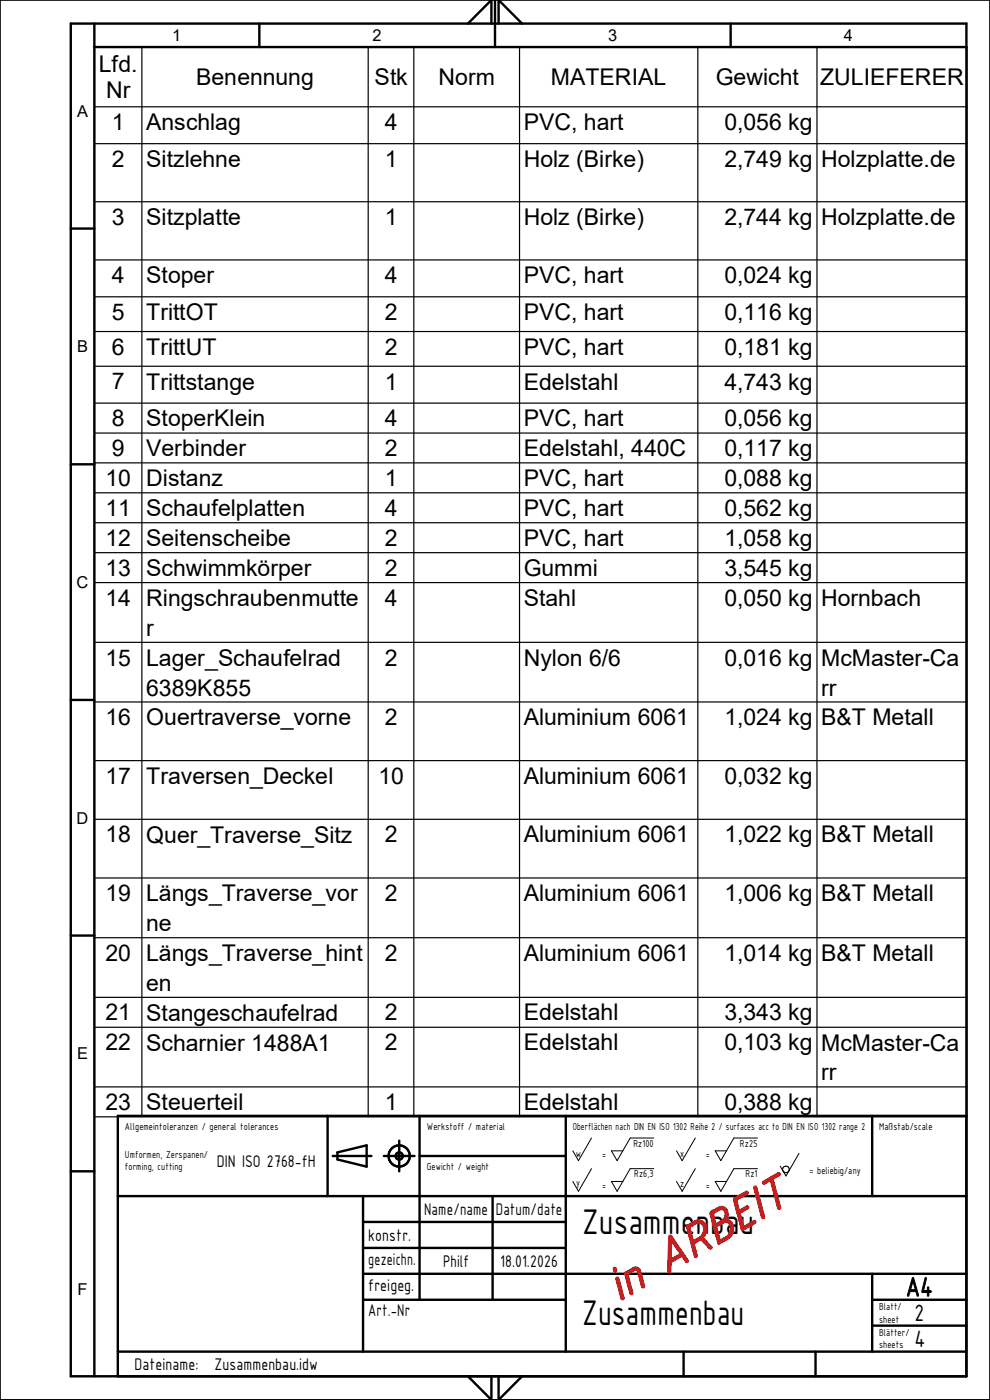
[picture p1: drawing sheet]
<svg xmlns="http://www.w3.org/2000/svg" width="210mm" height="297mm" viewBox="0 0 210 297" stroke-linecap="round" stroke-linejoin="round" font-family="sans-serif">
<defs><g id="words">
<text font-size="10.7" fill="#f00" x="131.2" y="276.3" transform="rotate(-30 131.2 276.3)">in ARBEIT</text>
<g font-size="8.1">
<text x="123.5" y="261.9">Zusammenbau</text>
<text x="123.5" y="281.1">Zusammenbau</text>
</g>
<text font-size="6.1" x="192.2" y="275">A4</text>
<g font-size="5.4">
<text x="194" y="280.2">2</text>
<text x="194" y="285.7">4</text>
</g>
<g font-size="4.9">
<text x="21" y="15.4">Lfd.</text>
<text x="22.5" y="20.9">Nr</text>
<text x="41.6" y="18.1">Benennung</text>
<text x="79.4" y="18.1">Stk</text>
<text x="93" y="18.1">Norm</text>
<text x="116.9" y="18.1">MATERIAL</text>
<text x="151.8" y="18.1">Gewicht</text>
<text x="174" y="18.1">ZULIEFERER</text>
<text x="23.7" y="27.6">1</text>
<text x="31" y="27.6">Anschlag</text>
<text x="81.6" y="27.6">4</text>
<text x="111.1" y="27.6">PVC, hart</text>
<text x="153.7" y="27.6">0,056 kg</text>
<text x="23.7" y="35.4">2</text>
<text x="31" y="35.4">Sitzlehne</text>
<text x="81.6" y="35.4">1</text>
<text x="111.1" y="35.4">Holz (Birke)</text>
<text x="153.7" y="35.4">2,749 kg</text>
<text x="174.2" y="35.4">Holzplatte.de</text>
<text x="23.7" y="47.8">3</text>
<text x="31" y="47.8">Sitzplatte</text>
<text x="81.6" y="47.8">1</text>
<text x="111.1" y="47.8">Holz (Birke)</text>
<text x="153.7" y="47.8">2,744 kg</text>
<text x="174.2" y="47.7">Holzplatte.de</text>
<text x="23.7" y="60.1">4</text>
<text x="31" y="60.1">Stoper</text>
<text x="81.6" y="60.1">4</text>
<text x="111.1" y="60.1">PVC, hart</text>
<text x="153.7" y="60.1">0,024 kg</text>
<text x="23.7" y="67.9">5</text>
<text x="31" y="67.9">TrittOT</text>
<text x="81.6" y="67.9">2</text>
<text x="111.1" y="67.9">PVC, hart</text>
<text x="153.7" y="67.9">0,116 kg</text>
<text x="23.7" y="75.3">6</text>
<text x="31" y="75.3">TrittUT</text>
<text x="81.6" y="75.3">2</text>
<text x="111.1" y="75.3">PVC, hart</text>
<text x="153.7" y="75.3">0,181 kg</text>
<text x="23.7" y="82.6">7</text>
<text x="31" y="82.6">Trittstange</text>
<text x="81.6" y="82.6">1</text>
<text x="111.1" y="82.6">Edelstahl</text>
<text x="153.7" y="82.6">4,743 kg</text>
<text x="23.7" y="90.5">8</text>
<text x="31" y="90.5">StoperKlein</text>
<text x="81.6" y="90.5">4</text>
<text x="111.1" y="90.5">PVC, hart</text>
<text x="153.7" y="90.5">0,056 kg</text>
<text x="23.7" y="96.8">9</text>
<text x="31" y="96.8">Verbinder</text>
<text x="81.6" y="96.8">2</text>
<text x="111.1" y="96.8">Edelstahl, 440C</text>
<text x="153.7" y="96.8">0,117 kg</text>
<text x="22.4" y="103.2">10</text>
<text x="31" y="103.1">Distanz</text>
<text x="81.6" y="103.2">1</text>
<text x="111.1" y="103.2">PVC, hart</text>
<text x="153.7" y="103.2">0,088 kg</text>
<text x="22.4" y="109.5">11</text>
<text x="31" y="109.5">Schaufelplatten</text>
<text x="81.6" y="109.5">4</text>
<text x="111.1" y="109.5">PVC, hart</text>
<text x="153.7" y="109.5">0,562 kg</text>
<text x="22.4" y="115.9">12</text>
<text x="31" y="115.9">Seitenscheibe</text>
<text x="81.6" y="115.9">2</text>
<text x="111.1" y="115.9">PVC, hart</text>
<text x="153.7" y="115.9">1,058 kg</text>
<text x="22.4" y="122.2">13</text>
<text x="31" y="122.2">Schwimmkörper</text>
<text x="81.6" y="122.2">2</text>
<text x="111.1" y="122.2">Gummi</text>
<text x="153.7" y="122.2">3,545 kg</text>
<text x="22.4" y="128.6">14</text>
<text x="31" y="128.5">Ringschraubenmutte</text>
<text x="81.6" y="128.5">4</text>
<text x="111.1" y="128.6">Stahl</text>
<text x="153.7" y="128.6">0,050 kg</text>
<text x="174.2" y="128.5">Hornbach</text>
<text x="31" y="134.9">r</text>
<text x="22.4" y="141.2">15</text>
<text x="31" y="141.2">Lager_Schaufelrad</text>
<text x="81.6" y="141.2">2</text>
<text x="111.1" y="141.2">Nylon 6/6</text>
<text x="153.7" y="141.2">0,016 kg</text>
<text x="174.2" y="141.2">McMaster-Ca</text>
<text x="31" y="147.6">6389K855</text>
<text x="174.2" y="147.6">rr</text>
<text x="22.4" y="153.8">16</text>
<text x="31" y="153.8">Ouertraverse_vorne</text>
<text x="81.6" y="153.8">2</text>
<text x="111.1" y="153.8">Aluminium 6061</text>
<text x="153.7" y="153.8">1,024 kg</text>
<text x="174.2" y="153.8">B&amp;T Metall</text>
<text x="22.4" y="166.3">17</text>
<text x="31" y="166.3">Traversen_Deckel</text>
<text x="80.3" y="166.3">10</text>
<text x="111.1" y="166.3">Aluminium 6061</text>
<text x="153.7" y="166.3">0,032 kg</text>
<text x="22.4" y="178.7">18</text>
<text x="31" y="178.8">Quer_Traverse_Sitz</text>
<text x="81.6" y="178.7">2</text>
<text x="111.1" y="178.7">Aluminium 6061</text>
<text x="153.7" y="178.7">1,022 kg</text>
<text x="174.2" y="178.7">B&amp;T Metall</text>
<text x="22.4" y="191.2">19</text>
<text x="31" y="191.2">Längs_Traverse_vor</text>
<text x="81.6" y="191.2">2</text>
<text x="111.1" y="191.2">Aluminium 6061</text>
<text x="153.7" y="191.2">1,006 kg</text>
<text x="174.2" y="191.2">B&amp;T Metall</text>
<text x="31" y="197.5">ne</text>
<text x="22.4" y="203.8">20</text>
<text x="31" y="203.8">Längs_Traverse_hint</text>
<text x="81.6" y="203.8">2</text>
<text x="111.1" y="203.8">Aluminium 6061</text>
<text x="153.7" y="203.8">1,014 kg</text>
<text x="174.2" y="203.9">B&amp;T Metall</text>
<text x="31" y="210.2">en</text>
<text x="22.4" y="216.5">21</text>
<text x="31" y="216.5">Stangeschaufelrad</text>
<text x="81.6" y="216.5">2</text>
<text x="111.1" y="216.5">Edelstahl</text>
<text x="153.7" y="216.5">3,343 kg</text>
<text x="22.4" y="222.8">22</text>
<text x="31" y="222.9">Scharnier 1488A1</text>
<text x="81.6" y="222.8">2</text>
<text x="111.1" y="222.8">Edelstahl</text>
<text x="153.7" y="222.8">0,103 kg</text>
<text x="174.2" y="222.9">McMaster-Ca</text>
<text x="174.2" y="229.2">rr</text>
<text x="22.4" y="235.5">23</text>
<text x="31" y="235.5">Steuerteil</text>
<text x="81.6" y="235.5">1</text>
<text x="111.1" y="235.5">Edelstahl</text>
<text x="153.7" y="235.5">0,388 kg</text>
</g>
<g font-size="3.9">
<text x="46" y="247.5">DIN ISO 2768-fH</text>
<text x="90" y="257.7">Name/name Datum/date</text>
<text x="78.1" y="263.2">konstr.</text>
<text x="78.1" y="268.4">gezeichn.</text>
<text x="94" y="268.7">Philf</text>
<text x="106.1" y="268.7">18.01.2026</text>
<text x="78.1" y="273.9">freigeg.</text>
<text x="78.1" y="279.2">Art.-Nr</text>
<text x="28.5" y="290.6">Dateiname:</text>
<text x="45.5" y="290.6">Zusammenbau.idw</text>
</g>
<g font-size="3.5">
<text x="36.5" y="8.8">1</text>
<text x="79" y="8.8">2</text>
<text x="129" y="8.7">3</text>
<text x="179" y="8.8">4</text>
<text x="16.3" y="24.8">A</text>
<text x="16.3" y="74.8">B</text>
<text x="16.3" y="124.8">C</text>
<text x="16.3" y="174.8">D</text>
<text x="16.3" y="224.7">E</text>
<text x="16.5" y="274.7">F</text>
</g>
<g font-size="2.3">
<text x="26.5" y="239.7">Allgemeintoleranzen / general tolerances</text>
<text x="90.6" y="239.7">Werkstoff / material</text>
<text x="121.5" y="239.7">Oberflächen nach DIN EN ISO 1302 Reihe 2 / surfaces acc to DIN EN ISO 1302 range 2</text>
<text x="186.5" y="239.7">Maßstab/scale</text>
<text x="26.5" y="245.7">Umformen, Zerspanen/</text>
<text x="122.1" y="245.4">w</text>
<text x="127.7" y="245.7">=</text>
<text x="134.4" y="243.2">Rz100</text>
<text x="144.3" y="245.4">x</text>
<text x="149.7" y="245.7">=</text>
<text x="157" y="243.2">Rz25</text>
<text x="26.5" y="248.2">forming, cutting</text>
<text x="90.6" y="248.2">Gewicht / weight</text>
<text x="122.3" y="251.6">y</text>
<text x="134.5" y="249.6">Rz6,3</text>
<text x="144.3" y="251.8">z</text>
<text x="158.2" y="249.7">Rz1</text>
<text x="171.7" y="249">= beliebig/any</text>
<text x="127.7" y="252.2">=</text>
<text x="149.7" y="252.2">=</text>
<text x="186.5" y="277.9">Blatt/</text>
<text x="186.5" y="280.6">sheet</text>
<text x="186.5" y="283.4">Blätter/</text>
<text x="186.5" y="286">sheets</text>
</g>
</g></defs>
<g fill="none" stroke="#000" stroke-width=".25">
<path d="M20 10h185.1v226.9h-185.1zM30.1 10v226.9M78.1 10v226.9M87.8 10v226.9M110.2 10v226.9M148 10v226.9M173.3 10v226.9M20 22.7h185.1M20 30.5h185.1M20 42.8h185.1M20 55.1h185.1M20 63h185.1"/>
<path d="M20 70.3h185.1M20 77.7h185.1M20 85.5h185.1M20 91.9h185.1M20 98.2h185.1M20 104.6h185.1M20 110.9h185.1M20 117.3h185.1M20 123.6h185.1M20 136.3h185.1M20 148.9h185.1M20 161.4h185.1"/>
<path d="M20 173.8h185.1M20 186.3h185.1M20 198.9h185.1M20 211.6h185.1M20 217.9h185.1M20 230.6h185.1"/>
</g>
<g fill="none" stroke="#000" stroke-width=".51">
<path d="M15 5h190v287h-190zM20 5v287M20 10h185M55 5v5M99.3 5l4.9-5v5M105 0v10M105.8 5v-5l4.9 5M155 5v5M15 48.5h5M15 98.5h5M15 148.5h5M15 198.5h5"/>
<path d="M69.5 236.7v17.1M89 236.7v39M120 236.7v50M185 236.7v17.1M205 236.7h-180v55.3M15 248.5h5M25 253.8h180M70.6 245.2h8.2M71.6 244.5l6.2-1.5v4.5l-6.2-1.5zM77 259.2h43M77 253.8v32.9M81.4 245.2h6.5"/>
<path d="M84.7 242v6.5M89 245.2h31M104.5 253.8v21.9M77 275.7h43M77 270.2h128M77 264.8h43M185 275.7h20M185 270.2v16.5M25 286.7h180M99.3 292l4.9 5v-5M105.8 292v5l4.9-5M145 286.7v5.3"/>
<path d="M173 286.7v5.3M185 281.2h20"/>
<circle cx="84.7" cy="245.2" r="2.25"/>
<circle cx="84.7" cy="245.2" r=".75"/>
</g>
<path d="M0 0h210v297h-210z" fill="none" stroke="#000" stroke-width=".36"/>
<g fill="none" stroke="#000" stroke-width=".21">
<path d="M125.5 247.9l-2.8 4.8-1.2-2M125.5 241.4l-2.8 4.8-1.2-2M138.7 247.9h-5l-2.8 4.8-1.2-2h2.4M138.7 241.4h-5l-2.8 4.8-1.2-2h2.4M147.5 247.9l-2.8 4.8-1.2-2M147.5 241.4l-2.8 4.8-1.2-2M160.7 247.9h-5l-2.8 4.8-1.2-2h2.4M160.7 241.4h-5l-2.8 4.8-1.2-2h2.4M169.5 244.7l-2.8 4.8-1.2-2.1"/>
<circle cx="166.7" cy="248.1" r=".7"/>
</g>
<use href="#words"/>
</svg>
